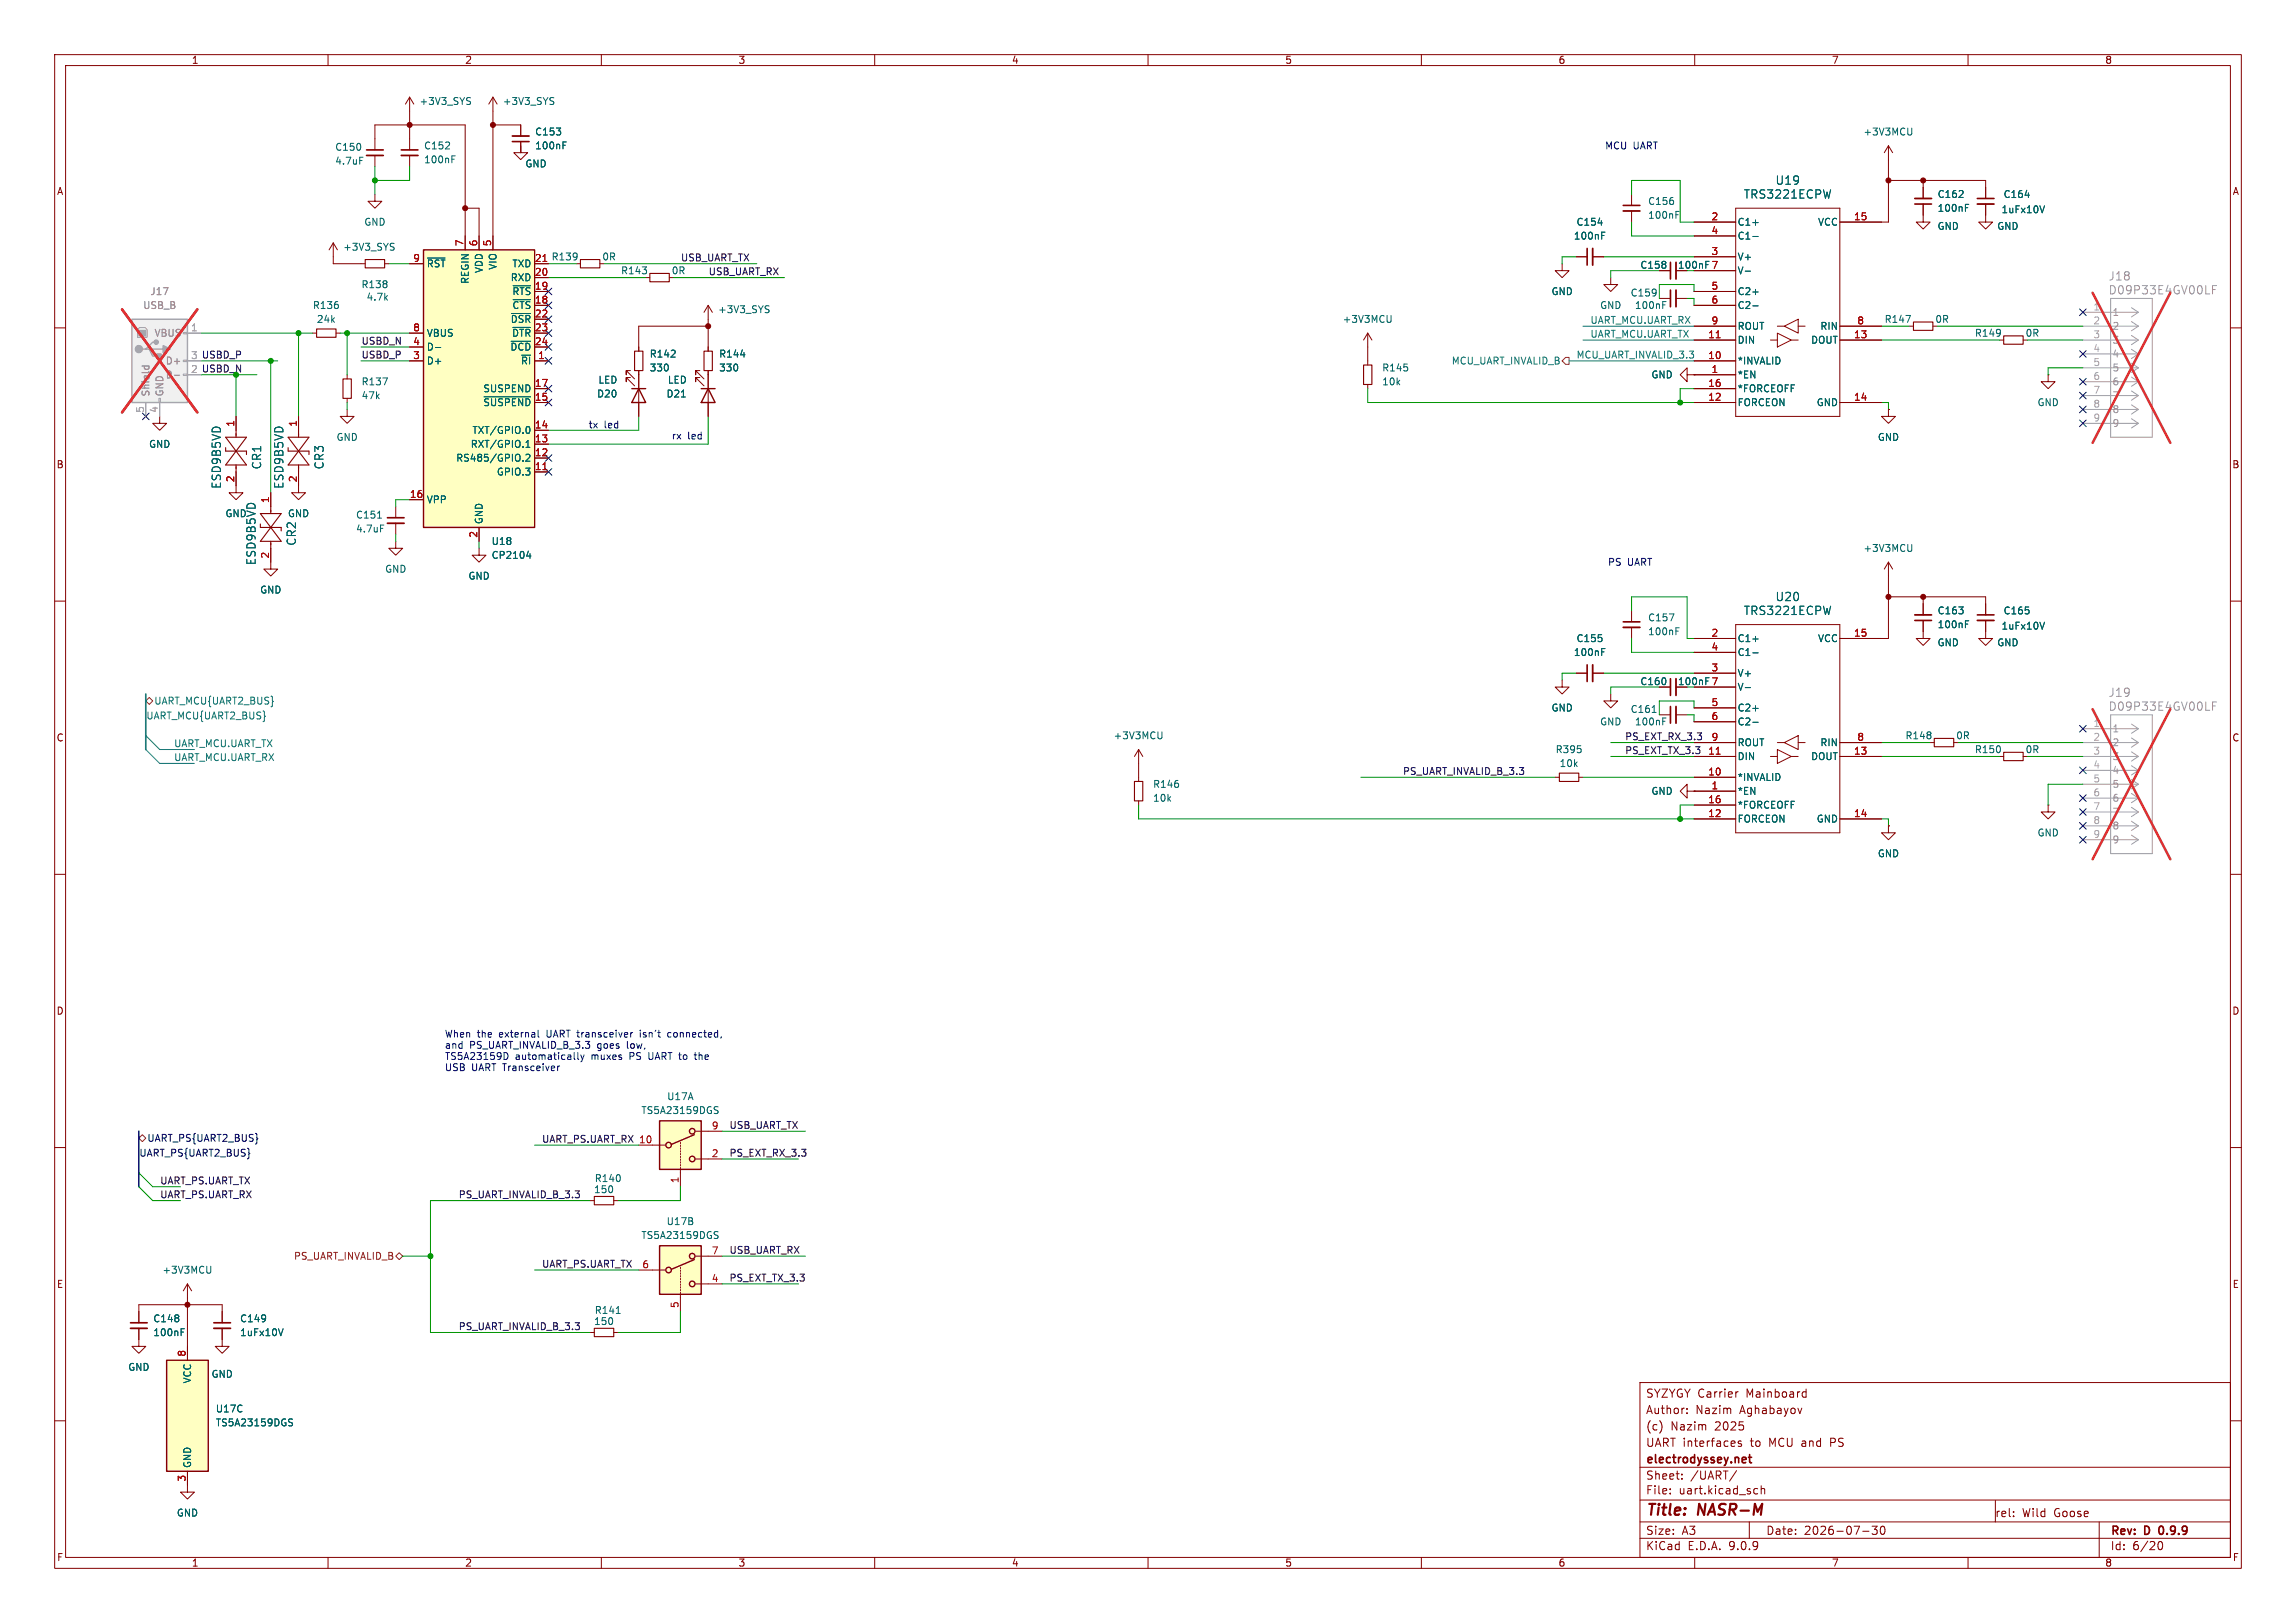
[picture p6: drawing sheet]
<svg xmlns="http://www.w3.org/2000/svg" width="420mm" height="297mm" viewBox="0 0 420 297" stroke-linecap="round" stroke-linejoin="round" font-family="sans-serif">
<defs><g id="words">
<g font-size="2.8" fill="#840000">
<text x="301" y="277.9">Title:</text>
<text x="310.6" y="277.9">NASR-M</text>
</g>
<g font-size="2.1" fill="#006464">
<text x="324.7" y="34">U19</text>
<text x="318.9" y="36.6">TRS3221ECPW</text>
<text x="40.6" y="89.5" transform="rotate(-90 40.6 89.5)">ESD9B5VD</text>
<text x="48" y="86" transform="rotate(-90 48 86)">CR1</text>
<text x="52" y="89.5" transform="rotate(-90 52 89.5)">ESD9B5VD</text>
<text x="59.4" y="86" transform="rotate(-90 59.4 86)">CR3</text>
<text x="54.3" y="100" transform="rotate(-90 54.3 100)">CR2</text>
<text x="47" y="103.5" transform="rotate(-90 47 103.5)">ESD9B5VD</text>
<text x="318.9" y="112.8">TRS3221ECPW</text>
<text x="324.7" y="110.2">U20</text>
</g>
<g font-size="2.1" fill="#989898">
<text x="385.6" y="51.5">J18</text>
<text x="385.6" y="54.1">D09P33E4GV00LF</text>
<text x="385.6" y="127.7">J19</text>
<text x="385.6" y="130.3">D09P33E4GV00LF</text>
</g>
<g font-size="2.1" fill="#840000">
<text x="301" y="256">SYZYGY Carrier</text>
<text x="319.4" y="256">Mainboard</text>
<text x="301" y="262">(c)</text>
<text x="301" y="259">Author:</text>
<text x="305.6" y="262">Nazim</text>
<text x="310.1" y="259">Nazim</text>
<text x="313.7" y="262">2025</text>
<text x="318.3" y="259">Aghabayov</text>
<text x="301" y="268.2">electrodyssey.net</text>
<text x="301" y="265">UART interfaces</text>
<text x="320.2" y="265">to</text>
<text x="323.7" y="265">MCU and</text>
<text x="335.2" y="265">PS</text>
<text x="301" y="273.7">File:</text>
<text x="301" y="271">Sheet:</text>
<text x="307.1" y="273.7">uart.kicad_sch</text>
<text x="309.2" y="271">/UART/</text>
<text x="301" y="281.1">Size:</text>
<text x="307.6" y="281.1">A3</text>
<text x="323" y="281.1">Date:</text>
<text x="330" y="281.1">2026-07-30</text>
<text x="364.9" y="277.8">rel:</text>
<text x="369.9" y="277.8">Wild</text>
<text x="375.8" y="277.8">Goose</text>
<text x="386" y="281.3">Rev:</text>
<text x="392.4" y="281.3">D</text>
<text x="395.6" y="281.3">0.9.9</text>
<text x="301" y="283.9">KiCad</text>
<text x="308.7" y="283.9">E.D.A.</text>
<text x="316.3" y="283.9">9.0.9</text>
<text x="386" y="283.9">Id:</text>
<text x="390.1" y="283.9">6/20</text>
</g>
<g font-size="1.8" fill="#840000">
<text x="35" y="11.9">1</text>
<text x="85" y="11.9">2</text>
<text x="135" y="11.9">3</text>
<text x="185" y="11.9">4</text>
<text x="235" y="11.9">5</text>
<text x="285" y="11.9">6</text>
<text x="335" y="11.9">7</text>
<text x="385" y="11.9">8</text>
<text x="10.3" y="35.9">A</text>
<text x="408.3" y="35.9">A</text>
<text x="306.8" y="49.4">100nF 7</text>
<text x="10.3" y="85.9">B</text>
<text x="408.2" y="85.9">B</text>
<text x="306.8" y="125.6">100nF 7</text>
<text x="10.3" y="135.9">C</text>
<text x="408.2" y="135.9">C</text>
<text x="10.3" y="185.9">D</text>
<text x="408.2" y="185.9">D</text>
<text x="10.3" y="235.9">E</text>
<text x="408.3" y="235.9">E</text>
<text x="10.3" y="285.9">F</text>
<text x="35" y="286.9">1</text>
<text x="85" y="286.9">2</text>
<text x="135" y="286.9">3</text>
<text x="185" y="286.9">4</text>
<text x="235" y="286.9">5</text>
<text x="285" y="286.9">6</text>
<text x="335" y="286.9">7</text>
<text x="385" y="286.9">8</text>
<text x="408.3" y="285.9">F</text>
</g>
<g font-size="1.8" fill="#006464">
<text x="76.7" y="19.4">+3V3_SYS</text>
<text x="91.9" y="19.4">+3V3_SYS</text>
<text x="61.2" y="27.8">C150</text>
<text x="77.5" y="27.5">C152</text>
<text x="97.8" y="25">C153</text>
<text x="97.8" y="27.5">100nF</text>
<text x="340.8" y="25">+3V3MCU</text>
<text x="61.2" y="30.3">4.7uF</text>
<text x="77.5" y="30.1">100nF</text>
<text x="96" y="30.8">GND</text>
<text x="66.5" y="41.5">GND</text>
<text x="288.3" y="41.5">C154</text>
<text x="301.4" y="37.7">C156</text>
<text x="301.4" y="40.2">100nF</text>
<text x="317.8" y="41.5">C1+</text>
<text x="332.5" y="41.5">VCC</text>
<text x="354.3" y="36.4">C162</text>
<text x="354.3" y="39">100nF</text>
<text x="366" y="39.2">1uFx10V</text>
<text x="366.4" y="36.4">C164</text>
<text x="62.7" y="46.1">+3V3_SYS</text>
<text x="110.1" y="47.9">0R</text>
<text x="287.8" y="44">100nF</text>
<text x="317.8" y="44">C1-</text>
<text x="317.8" y="47.9">V+</text>
<text x="354.3" y="42.3">GND</text>
<text x="365.2" y="42.3">GND</text>
<text x="66" y="52.9">R138</text>
<text x="78" y="49.1">~{RST}</text>
<text x="86" y="52.1" transform="rotate(-90 86 52.1)">REGIN</text>
<text x="88.5" y="50.1" transform="rotate(-90 88.5 50.1)">VDD</text>
<text x="91" y="49.5" transform="rotate(-90 91 49.5)">VIO</text>
<text x="93.3" y="51.7">RXD</text>
<text x="93.6" y="49.1">TXD</text>
<text x="113.5" y="50.4">R143</text>
<text x="122.8" y="50.4">0R</text>
<text x="300" y="49.4">C158</text>
<text x="317.8" y="50.4">V-</text>
<text x="57.1" y="56.7">R136</text>
<text x="57.9" y="59.3">24k</text>
<text x="67" y="55.2">4.7k</text>
<text x="93.3" y="59.3">~{DSR}</text>
<text x="93.6" y="54.2">~{RTS}</text>
<text x="93.6" y="56.7">~{CTS}</text>
<text x="131.3" y="57.5">+3V3_SYS</text>
<text x="245.5" y="59.3">+3V3MCU</text>
<text x="283.7" y="54.2">GND</text>
<text x="292.6" y="56.7">GND</text>
<text x="298.2" y="54.5">C159</text>
<text x="299" y="56.7">100nF</text>
<text x="317.8" y="54.2">C2+</text>
<text x="317.8" y="56.7">C2-</text>
<text x="344.6" y="59.3">R147</text>
<text x="353.9" y="59.3">0R</text>
<text x="78" y="61.8">VBUS</text>
<text x="78" y="64.4">D-</text>
<text x="93.3" y="64.4">~{DCD}</text>
<text x="93.6" y="61.8">~{DTR}</text>
<text x="118.8" y="65.6">R142</text>
<text x="131.5" y="65.6">R144</text>
<text x="317.8" y="60.6">ROUT</text>
<text x="317.8" y="63.1">DIN</text>
<text x="331.2" y="63.1">DOUT</text>
<text x="332.9" y="60.6">RIN</text>
<text x="361.2" y="61.8">R149</text>
<text x="370.4" y="61.8">0R</text>
<text x="66" y="70.7">R137</text>
<text x="78" y="66.9">D+</text>
<text x="88.3" y="72">SUSPEND</text>
<text x="95.2" y="66.9">~{RI}</text>
<text x="109.4" y="70.4">LED</text>
<text x="118.8" y="68.2">330</text>
<text x="122.1" y="70.4">LED</text>
<text x="131.5" y="68.2">330</text>
<text x="252.7" y="68.2">R145</text>
<text x="252.7" y="70.7">10k</text>
<text x="302" y="69.4">GND</text>
<text x="317.8" y="69.4">*EN</text>
<text x="317.8" y="66.9">*INVALID</text>
<text x="317.8" y="72">*FORCEOFF</text>
<text x="66" y="73.3">47k</text>
<text x="88.3" y="74.5">~{SUSPEND}</text>
<text x="109.1" y="72.9">D20</text>
<text x="121.8" y="72.9">D21</text>
<text x="317.8" y="74.5">FORCEON</text>
<text x="332.2" y="74.5">GND</text>
<text x="372.6" y="74.5">GND</text>
<text x="27.2" y="82.1">GND</text>
<text x="61.5" y="80.9">GND</text>
<text x="86" y="82.1">RXT/GPIO.1</text>
<text x="86.3" y="79.6">TXT/GPIO.0</text>
<text x="343.4" y="80.9">GND</text>
<text x="83.4" y="84.7">RS485/GPIO.2</text>
<text x="90.8" y="87.2">GPIO.3</text>
<text x="41.1" y="94.8">GND</text>
<text x="52.6" y="94.8">GND</text>
<text x="65" y="95.1">C151</text>
<text x="78" y="92.3">VPP</text>
<text x="65" y="97.6">4.7uF</text>
<text x="88.5" y="96" transform="rotate(-90 88.5 96)">GND</text>
<text x="89.8" y="99.9">U18</text>
<text x="340.8" y="101.2">+3V3MCU</text>
<text x="70.4" y="105">GND</text>
<text x="85.6" y="106.3">GND</text>
<text x="89.8" y="102.5">CP2104</text>
<text x="47.5" y="108.8">GND</text>
<text x="301.4" y="113.9">C157</text>
<text x="354.3" y="112.6">C163</text>
<text x="366.4" y="112.6">C165</text>
<text x="288.3" y="117.7">C155</text>
<text x="301.4" y="116.4">100nF</text>
<text x="317.8" y="117.7">C1+</text>
<text x="332.5" y="117.7">VCC</text>
<text x="354.3" y="118.5">GND</text>
<text x="354.3" y="115.2">100nF</text>
<text x="365.2" y="118.5">GND</text>
<text x="366" y="115.4">1uFx10V</text>
<text x="287.8" y="120.2">100nF</text>
<text x="300" y="125.6">C160</text>
<text x="317.8" y="120.2">C1-</text>
<text x="317.8" y="124.1">V+</text>
<text x="283.7" y="130.4">GND</text>
<text x="298.2" y="130.7">C161</text>
<text x="317.8" y="126.6">V-</text>
<text x="317.8" y="130.4">C2+</text>
<text x="203.6" y="135.5">+3V3MCU</text>
<text x="292.6" y="132.9">GND</text>
<text x="299" y="132.9">100nF</text>
<text x="317.8" y="132.9">C2-</text>
<text x="317.8" y="136.8">ROUT</text>
<text x="332.9" y="136.8">RIN</text>
<text x="348.5" y="135.5">R148</text>
<text x="357.7" y="135.5">0R</text>
<text x="284.5" y="138">R395</text>
<text x="285.2" y="140.6">10k</text>
<text x="317.8" y="139.3">DIN</text>
<text x="317.8" y="143.1">*INVALID</text>
<text x="331.2" y="139.3">DOUT</text>
<text x="361.2" y="138">R150</text>
<text x="370.4" y="138">0R</text>
<text x="210.8" y="144.4">R146</text>
<text x="210.8" y="146.9">10k</text>
<text x="302" y="145.6">GND</text>
<text x="317.8" y="145.6">*EN</text>
<text x="317.8" y="148.2">*FORCEOFF</text>
<text x="317.8" y="150.7">FORCEON</text>
<text x="332.2" y="150.7">GND</text>
<text x="372.6" y="153.3">GND</text>
<text x="343.4" y="157.1">GND</text>
<text x="121.9" y="201.5">U17A</text>
<text x="117.2" y="204.1">TS5A23159DGS</text>
<text x="108.6" y="218.5">150</text>
<text x="108.7" y="216.5">R140</text>
<text x="117.2" y="226.9">TS5A23159DGS</text>
<text x="121.8" y="224.4">U17B</text>
<text x="29.6" y="233.3">+3V3MCU</text>
<text x="27.9" y="242.2">C148</text>
<text x="27.9" y="244.7">100nF</text>
<text x="43.8" y="242.2">C149</text>
<text x="43.8" y="244.7">1uFx10V</text>
<text x="108.6" y="242.7">150</text>
<text x="108.7" y="240.6">R141</text>
<text x="23.4" y="251.1">GND</text>
<text x="35.2" y="253.3" transform="rotate(-90 35.2 253.3)">VCC</text>
<text x="38.6" y="252.3">GND</text>
<text x="39.4" y="258.7">U17C</text>
<text x="39.4" y="261.2">TS5A23159DGS</text>
<text x="35.2" y="268.7" transform="rotate(-90 35.2 268.7)">GND</text>
<text x="32.3" y="277.7">GND</text>
</g>
<g font-size="1.8" fill="#0000c2">
<text x="293.5" y="27.5">MCU UART</text>
<text x="107.6" y="78.6">tx</text>
<text x="110.5" y="78.6">led</text>
<text x="122.8" y="80.6">rx</text>
<text x="125.8" y="80.6">led</text>
<text x="294" y="103.7">PS</text>
<text x="297.7" y="103.7">UART</text>
<text x="81.3" y="190.1">When</text>
<text x="87.3" y="190.1">the</text>
<text x="91.4" y="190.1">external</text>
<text x="100.3" y="190.1">UART transceiver</text>
<text x="117.7" y="190.1">isn't</text>
<text x="123" y="190.1">connected,</text>
<text x="81.3" y="192.1">and</text>
<text x="81.3" y="194.2">TS5A23159D</text>
<text x="81.3" y="196.2">USB</text>
<text x="85.9" y="192.1">PS_UART_INVALID_B_3.3</text>
<text x="86.3" y="196.2">UART Transceiver</text>
<text x="94.2" y="194.2">automatically</text>
<text x="108.3" y="194.2">muxes</text>
<text x="109.4" y="192.1">goes</text>
<text x="115" y="192.1">low,</text>
<text x="115.5" y="194.2">PS</text>
<text x="119.1" y="194.2">UART to</text>
<text x="128" y="194.2">the</text>
</g>
<g font-size="1.8" fill="#a90000">
<text x="313" y="40.4">2</text>
<text x="339" y="40.4">15</text>
<text x="84.8" y="45.2" transform="rotate(-90 84.8 45.2)">7</text>
<text x="87.4" y="45.2" transform="rotate(-90 87.4 45.2)">6</text>
<text x="89.9" y="45.2" transform="rotate(-90 89.9 45.2)">5</text>
<text x="313" y="42.9">4</text>
<text x="313" y="46.7">3</text>
<text x="75.5" y="48">9</text>
<text x="97.7" y="48">21 R139</text>
<text x="97.7" y="50.5">20</text>
<text x="97.7" y="53.1">19</text>
<text x="97.7" y="48">21</text>
<text x="313" y="53.1">5</text>
<text x="97.7" y="55.6">18</text>
<text x="97.7" y="58.2">22</text>
<text x="313" y="55.6">6</text>
<text x="313" y="59.4">9</text>
<text x="339.7" y="59.4">8</text>
<text x="75.5" y="60.7">8</text>
<text x="75.5" y="63.2">4</text>
<text x="75.5" y="65.8">3</text>
<text x="97.7" y="60.7">23</text>
<text x="97.7" y="63.2">24</text>
<text x="98.4" y="65.8">1</text>
<text x="312.4" y="62">11</text>
<text x="312.4" y="65.8">10</text>
<text x="339" y="62">13</text>
<text x="97.7" y="70.9">17</text>
<text x="312.4" y="70.9">16</text>
<text x="313" y="68.3">1</text>
<text x="97.7" y="73.4">15</text>
<text x="312.4" y="73.4">12</text>
<text x="339" y="73.4">14</text>
<text x="42.9" y="78.2" transform="rotate(-90 42.9 78.2)">1</text>
<text x="54.4" y="78.2" transform="rotate(-90 54.4 78.2)">1</text>
<text x="97.7" y="78.5">14</text>
<text x="97.7" y="81">13</text>
<text x="97.7" y="83.6">12</text>
<text x="42.9" y="88.3" transform="rotate(-90 42.9 88.3)">2</text>
<text x="54.4" y="88.3" transform="rotate(-90 54.4 88.3)">2</text>
<text x="97.7" y="86.1">11</text>
<text x="49.3" y="92.1" transform="rotate(-90 49.3 92.1)">1</text>
<text x="74.9" y="91.2">16</text>
<text x="87.4" y="98.5" transform="rotate(-90 87.4 98.5)">2</text>
<text x="49.3" y="102.3" transform="rotate(-90 49.3 102.3)">2</text>
<text x="313" y="116.6">2</text>
<text x="313" y="119.1">4</text>
<text x="339" y="116.6">15</text>
<text x="313" y="122.9">3</text>
<text x="313" y="129.3">5</text>
<text x="313" y="131.8">6</text>
<text x="313" y="135.6">9</text>
<text x="339.7" y="135.6">8</text>
<text x="312.4" y="138.2">11</text>
<text x="312.4" y="142">10</text>
<text x="339" y="138.2">13</text>
<text x="312.4" y="147.1">16</text>
<text x="312.4" y="149.6">12</text>
<text x="313" y="144.5">1</text>
<text x="339" y="149.6">14</text>
<text x="130.1" y="206.8">9</text>
<text x="130.1" y="211.8">2</text>
<text x="124.2" y="216.6" transform="rotate(-90 124.2 216.6)">1</text>
<text x="117.4" y="232.2">6</text>
<text x="130.1" y="229.6">7</text>
<text x="124.2" y="239.5" transform="rotate(-90 124.2 239.5)">5</text>
<text x="130.1" y="234.7">4</text>
<text x="34" y="248.4" transform="rotate(-90 34 248.4)">8</text>
<text x="34" y="271.2" transform="rotate(-90 34 271.2)">3</text>
</g>
<g font-size="1.8" fill="#0f0f0f">
<text x="124.5" y="47.9">USB_UART_TX</text>
<text x="129.5" y="50.5">USB_UART_RX</text>
<text x="34.9" y="65.8">3 USBD_P</text>
<text x="66" y="63.2">USBD_N</text>
<text x="66" y="65.7">USBD_P</text>
<text x="297.2" y="135.5">PS_EXT_RX_3.3</text>
<text x="256.5" y="141.9">PS_UART_INVALID_B_3.3</text>
<text x="297.2" y="138.1">PS_EXT_TX_3.3</text>
<text x="99.1" y="209.2">UART_PS.UART_RX 10</text>
<text x="133.3" y="206.7">USB_UART_TX</text>
<text x="133.3" y="211.7">PS_EXT_RX_3.3</text>
<text x="29.2" y="216.8">UART_PS.UART_TX</text>
<text x="29.2" y="219.4">UART_PS.UART_RX</text>
<text x="83.8" y="219.4">PS_UART_INVALID_B_3.3</text>
<text x="99.1" y="232.1">UART_PS.UART_TX</text>
<text x="133.3" y="229.5">USB_UART_RX</text>
<text x="133.3" y="234.6">PS_EXT_TX_3.3</text>
<text x="83.8" y="243.5">PS_UART_INVALID_B_3.3</text>
</g>
<g font-size="1.8" fill="#989898">
<text x="26.1" y="56.7">USB_B</text>
<text x="27.4" y="54.2">J17</text>
<text x="386.3" y="58">1</text>
<text x="28.2" y="61.8">VBUS</text>
<text x="386.3" y="60.6">2</text>
<text x="386.3" y="63.1">3</text>
<text x="386.3" y="65.6">4</text>
<text x="30.2" y="66.9">D+</text>
<text x="30.2" y="69.4">D-</text>
<text x="386.3" y="68.2">5</text>
<text x="386.3" y="70.7">6</text>
<text x="27.5" y="72.6" transform="rotate(-90 27.5 72.6)">Shield</text>
<text x="30.1" y="72.6" transform="rotate(-90 30.1 72.6)">GND</text>
<text x="386.3" y="73.3">7</text>
<text x="386.3" y="75.8">8</text>
<text x="386.3" y="78.3">9</text>
<text x="386.3" y="134.2">1</text>
<text x="386.3" y="136.8">2</text>
<text x="386.3" y="139.3">3</text>
<text x="386.3" y="141.8">4</text>
<text x="386.3" y="144.4">5</text>
<text x="386.3" y="146.9">6</text>
<text x="386.3" y="149.5">7</text>
<text x="386.3" y="152">8</text>
<text x="386.3" y="154.5">9</text>
</g>
<g font-size="1.8" fill="#008484">
<text x="290.8" y="59.3">UART_MCU.UART_RX</text>
<text x="288.3" y="65.7">MCU_UART_INVALID_3.3</text>
<text x="290.8" y="61.9">UART_MCU.UART_TX</text>
<text x="265.5" y="66.9">MCU_UART_INVALID_B</text>
<text x="26.7" y="131.7">UART_MCU{UART2_BUS}</text>
<text x="28.1" y="129.1">UART_MCU{UART2_BUS}</text>
<text x="31.7" y="136.8">UART_MCU.UART_TX</text>
<text x="31.7" y="139.4">UART_MCU.UART_RX</text>
</g>
<g font-size="1.8" fill="#aaa">
<text x="382.8" y="56.9">1</text>
<text x="382.8" y="59.4">2</text>
<text x="34.9" y="60.7">1</text>
<text x="34.9" y="65.8">3</text>
<text x="382.8" y="62">3</text>
<text x="382.8" y="64.5">4</text>
<text x="34.9" y="68.3">2</text>
<text x="382.8" y="67.1">5</text>
<text x="382.8" y="69.6">6</text>
<text x="26.4" y="75.6" transform="rotate(-90 26.4 75.6)">5</text>
<text x="29" y="75.6" transform="rotate(-90 29 75.6)">4</text>
<text x="382.8" y="72.1">7</text>
<text x="382.8" y="74.7">8</text>
<text x="382.8" y="77.2">9</text>
<text x="382.8" y="133.1">1</text>
<text x="382.8" y="135.6">2</text>
<text x="382.8" y="138.2">3</text>
<text x="382.8" y="140.7">4</text>
<text x="382.8" y="143.3">5</text>
<text x="382.8" y="145.8">6</text>
<text x="382.8" y="148.3">7</text>
<text x="382.8" y="150.9">8</text>
<text x="382.8" y="153.4">9</text>
</g>
<text font-size="1.8" fill="#009600" x="34.9" y="68.3">2 USBD_N</text>
<g font-size="1.8" fill="#000084">
<text x="26.9" y="209.1">UART_PS{UART2_BUS}</text>
<text x="25.4" y="211.7">UART_PS{UART2_BUS}</text>
</g>
<text font-size="1.8" fill="#725600" x="53.7" y="230.7">PS_UART_INVALID_B</text>
</g></defs>
<g fill="none" stroke="#840000" stroke-width=".18">
<path d="M10 10h400v277h-400zM12 12h396v273h-396zM60 10v2M74.9 17.8l-.7 1.3M74.9 17.8l.8 1.3M74.9 17.8v2.5M90.2 17.8l-.8 1.3M90.2 17.8l.7 1.3M90.2 17.8v2.5M110 10v2M160 10v2M210 10v2"/>
<path d="M260 10v2M310 10v2M360 10v2M68.6 35.6v1.2h1.2l-1.2 1.3-1.3-1.3h1.3M68.6 25.4v2M68.6 28.4v2.1M95.2 22.9v2M95.2 25.9v2M317.5 38.1h19v38.1h-19zM345.4 26.7v2.5M345.4 26.7l-.7 1.2M345.4 26.7l.8 1.2"/>
<path d="M351.8 37.3v3.3h1.3l-1.3 1.3-1.3-1.3h1.3M351.8 34.3v2M303.5 54.6h2.1M303.5 49.5h2.1M306.6 54.6h2M309.9 59.7h7.6M309.9 49.5h7.6M309.9 40.6h7.6M309.9 43.2h7.6M309.9 47h7.6M309.9 53.3h7.6M309.9 55.9h7.6"/>
<path d="M325.1 59.7h1.3M326.4 59.7l2.5-1.3v2.6zM328.9 59.7h1.3M336.5 59.7h7.7M336.5 40.6h7.7M349.2 59.7h.8M10 60h2M129.5 63.5v.8M129.5 67.8v.8M250.2 61l-.8 1.2M250.2 61l.8 1.2M250.2 61v2.5"/>
<path d="M250.2 66v.8M250.2 70.4v.7M309.9 62.2h7.6M309.9 68.6h7.6M309.9 73.7h7.6M309.9 66h7.6M309.9 71.1h7.6M323.8 62.2h1.3M325.1 61l2.6 1.2-2.6 1.3zM327.7 62.2h1.2M336.5 62.2h7.7M336.5 73.7h7.7"/>
<path d="M345.4 74.9v1.3h1.3l-1.3 1.3-1.2-1.3h1.2M345.4 74.9h.1M374.6 68.6v1.3h1.3l-1.3 1.2-1.2-1.2h1.2M374.6 68.6h.1M408 60h2M10 110h2M298.4 111.8v2M298.4 114.8v2M345.4 102.9l-.7 1.2M345.4 102.9l.8 1.2M345.4 102.9v2.5M408 110h2"/>
<path d="M285.7 124.5v1.2h1.3l-1.3 1.3-1.2-1.3h1.2M288.3 123.2h2M291.3 123.2h2.1M294.6 127v1.3h1.3l-1.3 1.2-1.2-1.2h1.2M303.5 130.8h2.1M306.6 130.8h2M10 160h2M308.6 144.8v-1.3l-1.3 1.3 1.3 1.3v-1.3h1.3M309.9 144.8h.1M408 160h2M10 210h2M107.9 219.7h.8"/>
<path d="M112.3 219.7h.7M408 210h2M25.4 240v2.1M25.4 243.1v2M300 253h108v32h-108zM308.6 258.5v.2M308.6 257.8v.1M317.9 254.7l-.3 .1M329.6 257.7l-.4 1M329.8 254.8h.6M329.8 255.6h.6M330.4 254.2v1.5"/>
<path d="M10 260h2M300 278.5h108M300 274.5h108M300 268.5h108M303.9 260.6v1M305.5 273.2v.2M305.5 272.5v.1M307.7 270.5v.2M307.7 269.8v.1M317.7 269.1l-1.3 1.9M318.5 263.8l-.3-.1-.3 .2 .1 .2 .5 .2v.3h-.6M320 278.5v3"/>
<path d="M321.1 272.4l.4 .1M321.5 273.3l-.4 .1M322.2 272.5l.2-.1 .3 .1 .1 .9M322.2 271.9v1.5M342.4 279.3h1l-.5 .6 .4 .1v.6l-.2 .2h-.4l-.3-.2M344.1 279.4l.2-.1a.8 .8 0 0 1 .5 .7 .8 .8 0 0 1-.5 .8l-.2-.2-.2-.4zM365 274.6v3.9M368.3 277.4v.1M368.3 276.6v.2M384 278.5v6.5M408 260h2M60 285v2"/>
<path d="M110 285v2M160 285v2M210 285v2M260 285v2M300 281.5h108M310 285v2M340.7 280.2h1.2M360 285v2M394.7 282.7l.2-.5 .2-.1a.8 .8 0 0 1 .5 .7 .8 .8 0 0 1-.5 .8l-.2-.2-.2-.4"/>
</g>
<g fill="none" stroke="#840000" stroke-width=".3">
<path d="M67.1 27.4h3M93.7 25.9h3.1M350.3 37.3h3M305.6 48v3.1M305.6 53.1v3M296.9 113.8h3.1M290.3 121.7v3M305.6 129.3v3M23.9 242.1h3M319.2 266.7l.2 .3-.7 .2M319.3 267.6l-.1 .1M319.8 266.7h.6"/>
<path d="M320 266.2v1.3l.4 .2M395 279.6v.9"/>
</g>
<g fill="none" stroke="#006464" stroke-width=".18">
<path d="M85.8 18.5l.3 .3-.3 .3M85.9 17.9h.2M101.1 18.5l.2 .3-.2 .3M101.1 17.9h.2M65.8 28.8h.6M103 26.6h.4M103 26h.6M349.7 23.4v1.1l-.1 .1-.4 .1M359.5 38h.4M359.5 37.4h.6M254.5 57.7v1.1l-.2 .1-.3 .1M304.2 55.8h.4"/>
<path d="M304.2 55.2h.6M319.2 49.6h1M320.6 40.7h1M320.6 43.3h1M320.6 53.4h1M320.6 56h1M348.6 57.7h.9l-.6 1.3M135.5 64.9h.8M349.7 99.6v1.1l-.1 .1-.4 .1M293 119.3h.4M293 118.7h.6M305.4 112.3h.8l-.5 1.3"/>
<path d="M306.6 115.5h.4M306.6 114.9h.6M302.2 130.4h.7M304.2 132h.4M304.2 131.4h.6M33.1 243.8h.5M33.1 243.2h.6"/>
</g>
<path d="M67.1 28.4h3M93.7 24.9h3.1M350.3 36.3h3M306.6 48v3.1M306.6 53.1v3M296.9 114.8h3.1M291.3 121.7v3M306.6 129.3v3M23.9 243.1h3" fill="none" stroke="#840000" stroke-width=".33"/>
<path d="M350 58.9h3.6v1.6h-3.6zM128.8 64.3h1.5v3.5h-1.5zM249.4 66.8h1.6v3.6h-1.6zM108.7 218.9h3.6v1.6h-3.6z" fill="none" stroke="#840000" stroke-width=".2"/>
<g fill="none" stroke="#a1a1a1" stroke-width=".18">
<path d="M381 57.2h10.2M381 59.7h10.2M386.1 54.6h7.6v25.4h-7.6zM389.9 56.3l1.3 .9M389.9 58.8l1.3 .9M391.2 57.2l-1.3 .8M391.2 59.7l-1.3 .8M381 62.2h10.2M381 64.8h10.2M381 67.3h10.2M381 69.9h10.2M381 72.4h10.2"/>
<path d="M381 74.9h10.2M381 77.5h10.2M389.9 61.4l1.3 .8M389.9 63.9l1.3 .9M389.9 66.5l1.3 .8M389.9 69l1.3 .9M389.9 71.5l1.3 .9M389.9 74.1l1.3 .8M389.9 76.6l1.3 .9M391.2 62.2l-1.3 .9M391.2 64.8l-1.3 .8M391.2 67.3l-1.3 .9"/>
<path d="M391.2 69.9l-1.3 .8M391.2 72.4l-1.3 .8M391.2 74.9l-1.3 .9M391.2 77.5l-1.3 .8"/>
</g>
<path d="M404.7 53h.5M405.4 52.3h-.7v1.5" fill="none" stroke="#989898" stroke-width=".18"/>
<path d="M382.8 53.6l14.2 27.4M397 53.6l-14.2 27.4" fill="none" stroke="#e12e31" stroke-width=".46"/>
<path d="M313.9 61.8h.8" fill="none" stroke="#a90000" stroke-width=".18"/>
<path d="M77.5 45.7h20.3v50.8h-20.3z" fill="#ffffc2"/>
<path d="M77.5 45.7h20.3v50.8h-20.3z" fill="none" stroke="#840000" stroke-width=".25"/>
<g fill="none" stroke="#840000" stroke-width=".18">
<path d="M298.4 35.6v2M298.4 38.6v2M363.2 37.3v3.3h1.3l-1.3 1.3-1.3-1.3h1.3M363.2 34.3v2M74.9 48.3h2.6M85.1 43.2v2.5M87.6 43.2v2.5M90.2 43.2v2.5M97.8 50.8h2.5M97.8 53.3h2.5M97.8 55.9h2.5M97.8 58.4h2.5"/>
<path d="M285.7 48.3v1.2h1.3l-1.3 1.3-1.2-1.3h1.2M288.3 47h2M291.3 47h2.1M294.6 50.8v1.3h1.3l-1.3 1.2-1.2-1.2h1.2M74.9 61h2.6M74.9 63.5h2.6M74.9 66h2.6M97.8 61h2.5M97.8 63.5h2.5M97.8 66h2.5M97.8 71.1h2.5M97.8 73.7h2.5"/>
<path d="M97.8 78.7h2.5M116.8 63.5v.8M116.8 67.8v.8M365.8 62.2h.7M74.9 91.4h2.6M87.6 96.5v2.6M97.8 81.3h2.5M97.8 83.8h2.5M97.8 86.4h2.5M303.5 125.7h2.1M107.9 243.8h.8M112.3 243.8h.7"/>
</g>
<g fill="none" stroke="#006464" stroke-width=".18">
<path d="M306.6 39.3h.4M306.6 38.7h.6M370.4 35.7h.8M374 37.7l-.4 1.2M78.2 47.2h3.2M93.6 57.4h3.5M93.8 59.9h3.3M93.9 52.3h3.2M93.9 54.8h3.2M292.3 40.8h.8M293 43.1h.4M293 42.5h.6"/>
<path d="M79.7 63.6h.9M88.5 72.6h8.6M93.5 62.5h3.6M96.5 78a.68 .68 0 0 1 .5 .7 .68 .68 0 0 1-.5 .6M95.7 84.3v.1M96.2 83.3l.5-.2 .2 .4-.7 .9h.7M96.2 81.9h.7M96.2 81l.4-.4v1.3M96.3 101.8h.8M97 101.3v.9M112.7 240.4h.8"/>
</g>
<path d="M99.3 85.9h.7" fill="none" stroke="#a90000" stroke-width=".18"/>
<path d="M296.9 37.6h3.1M361.7 36.3h3M290.3 45.5v3M305.6 124.2v3.1" fill="none" stroke="#840000" stroke-width=".3"/>
<path d="M296.9 38.6h3.1M361.7 37.3h3M291.3 45.5v3M306.6 124.2v3.1" fill="none" stroke="#840000" stroke-width=".33"/>
<path d="M116.1 64.3h1.5v3.5h-1.5zM366.5 61.5h3.6v1.5h-3.6zM108.7 243.1h3.6v1.5h-3.6z" fill="none" stroke="#840000" stroke-width=".2"/>
<path d="M120.6 228h7.7v8.9h-7.7z" fill="#ffffc2"/>
<g fill="none" stroke="#840000" stroke-width=".18">
<path d="M129.5 55.9l-.7 1.3M129.5 55.9l.8 1.3M129.5 55.9v2.5M115.3 67.8h-.7v.8v-.8l1.5 1.5M115.3 69.1h-.7v.8v-.8l1.5 1.5M116.8 68.6v7.6M309.9 116.8h7.6M309.9 119.4h7.6M317.5 114.3h19v38.1h-19zM336.5 116.8h7.7M309.9 138.4h7.6M309.9 135.9h7.6"/>
<path d="M309.9 123.2h7.6M309.9 125.7h7.6M309.9 129.5h7.6M309.9 132.1h7.6M323.8 138.4h1.3M325.1 137.2l2.6 1.2-2.6 1.3zM325.1 135.9h1.3M326.4 135.9l2.5-1.3v2.6zM327.7 138.4h1.2M328.9 135.9h1.3M336.5 138.4h7.7M336.5 135.9h7.7"/>
<path d="M309.9 144.8h7.6M309.9 149.9h7.6M309.9 142.2h7.6M309.9 147.3h7.6M336.5 149.9h7.7M116.8 232.4h4.9M124.5 231.9v.3M124.5 232.4v.3M124.5 232.9v.3M124.5 233.4v.3M124.5 233.9v.3M124.5 234.4v.3"/>
<path d="M124.5 234.9v.3M124.5 235.5v.2M124.5 236v.2M124.5 236.5v.2M124.5 237v3M127.3 229.9h4.8M127.3 234.9h4.8"/>
</g>
<g fill="none" stroke="#840000" stroke-width=".25">
<path d="M115.6 71.1h2.5M116.8 71.1l1.3 2.6h-2.5zM120.6 228h7.7v8.9h-7.7zM127 230.5l-4.2 1.8"/>
<circle cx="122.3" cy="232.4" r=".51"/>
<circle cx="126.6" cy="229.9" r=".51"/>
<circle cx="126.6" cy="234.9" r=".51"/>
</g>
<path d="M140.4 56.6l.3 .3-.3 .3M140.5 56h.2M320.6 116.9h1M320.6 119.5h1M319.2 125.8h1M320.6 129.6h1M320.6 132.2h1M130.9 226l.3 .1 .2 .3-.3 .2h-.3M130.9 225.4h.5" fill="none" stroke="#006464" stroke-width=".18"/>
<path d="M313.9 138h.8" fill="none" stroke="#a90000" stroke-width=".18"/>
<path d="M120.6 205.1h7.7v8.9h-7.7z" fill="#ffffc2"/>
<g fill="none" stroke="#840000" stroke-width=".18">
<path d="M116.8 209.6h4.9M124.5 209v.3M124.5 209.6v.2M124.5 210.1v.2M124.5 210.6v.2M124.5 211.1v.2M124.5 211.6v.2M124.5 212.1v.2M124.5 212.6v.3M124.5 213.1v.3M124.5 213.6v.3M124.5 214.1v3.1"/>
<path d="M127.3 207h4.8M127.3 212.1h4.8"/>
</g>
<g fill="none" stroke="#840000" stroke-width=".25">
<path d="M120.6 205.1h7.7v8.9h-7.7zM127 207.6l-4.2 1.8"/>
<circle cx="122.3" cy="209.6" r=".51"/>
<circle cx="126.6" cy="212.1" r=".51"/>
<circle cx="126.6" cy="207" r=".51"/>
</g>
<path d="M130.9 203.1l.3 .1 .2 .3-.3 .3h-.3M130.9 202.5l.5 .1" fill="none" stroke="#006464" stroke-width=".18"/>
<path d="M30.5 248.9h7.6v20.3h-7.6z" fill="#ffffc2"/>
<path d="M128.3 71.1h2.5M129.5 71.1l1.3 2.6h-2.5zM30.5 248.9h7.6v20.3h-7.6z" fill="none" stroke="#840000" stroke-width=".25"/>
<g fill="none" stroke="#840000" stroke-width=".18">
<path d="M74.9 25.4v2M74.9 28.4v2.1M95.2 26.7v1.2h1.3l-1.3 1.3-1.2-1.3h1.2M61 44.5l-.8 1.2M61 44.5l.7 1.2M61 44.5v2.5M66 48.3h.8M70.4 48.3h.7M105.4 48.3h.8M118.1 50.8h.8M29.2 76.2v1.3h1.3l-1.3 1.2-1.3-1.2h1.3M43.2 76.2v2.5"/>
<path d="M54.6 76.2v2.5M57.1 61h.8M61.5 61h.7M63.5 74.9v1.3h1.3l-1.3 1.3-1.3-1.3h1.3M63.5 68.6v.7M63.5 72.9v.8M128 67.8h-.7v.8v-.8l1.5 1.5M128 69.1h-.7v.8v-.8l1.5 1.5M129.5 68.6v7.6M308.6 68.6v-1.3l-1.3 1.3 1.3 1.3v-1.3h1.3M309.9 68.6h.1M43.2 86.4v3.8h1.2l-1.2 1.2-1.3-1.2h1.3"/>
<path d="M54.6 86.4v3.8h1.3l-1.3 1.2-1.3-1.2h1.3M72.4 99.1v1.2h1.3l-1.3 1.3-1.3-1.3h1.3M72.4 92.7v2M72.4 95.8v2M87.6 100.3v1.3h1.3l-1.3 1.3-1.2-1.3h1.2M351.8 113.5v3.3h1.3l-1.3 1.3-1.3-1.3h1.3M351.8 110.5v2M363.2 113.5v3.3h1.3l-1.3 1.3-1.3-1.3h1.3M363.2 110.5v2M208.3 137.2v2.5M208.3 137.2l-.8 1.2M208.3 137.2l.7 1.2"/>
<path d="M353.1 135.9h.7M365.8 138.4h.7M208.3 142.2v.8M208.3 146.6v.7M284.5 142.2h.7M288.8 142.2h.8M345.4 151.1v1.3h1.3l-1.3 1.3-1.2-1.3h1.2M345.4 151.1h.1M374.6 147.3v1.3h1.3l-1.3 1.3-1.2-1.3h1.2M374.6 147.3h.1M34.3 234.9v2.6M34.3 234.9l-.8 1.3"/>
<path d="M34.3 234.9l.8 1.3M25.4 245.1v1.3h1.3l-1.3 1.2-1.3-1.2h1.3M34.3 246.4v2.5M40.6 243.1v3.3h1.3l-1.3 1.2-1.2-1.2h1.2M40.6 240v2.1M34.3 269.2v3.8h1.3l-1.3 1.3-1.3-1.3h1.3"/>
</g>
<g fill="none" stroke="#006464" stroke-width=".18">
<path d="M82.7 29.1h.4M82.7 28.5h.6M71.9 45.2l.2 .2-.2 .4M71.9 44.5l.2 .1M70 69.2h.9l-.6 1.2M124.7 72.7h.7M69.1 94.8h.7M69.6 96.1h.6M359.5 114.2h.4M359.5 113.6h.6M374 113.9l-.4 1.2M212.5 133.9v1.1l-.1 .1-.3 .1"/>
<path d="M38.6 231.7v1l-.2 .2-.3 .1M51.8 243.2l-.4 1.2M53 259.7h.5M53 260.3l.4 .1 .1 .3-.2 .2h-.3"/>
</g>
<g fill="none" stroke="#a1a1a1" stroke-width=".18">
<path d="M381 133.4h10.2M381 135.9h10.2M381 138.4h10.2M386.1 130.8h7.6v25.4h-7.6zM389.9 132.5l1.3 .9M389.9 135l1.3 .9M389.9 137.6l1.3 .8M391.2 133.4l-1.3 .8M391.2 135.9l-1.3 .8M391.2 138.4l-1.3 .9M381 141h10.2M381 143.5h10.2"/>
<path d="M381 146.1h10.2M381 148.6h10.2M381 151.1h10.2M381 153.7h10.2M389.9 140.1l1.3 .9M389.9 142.7l1.3 .8M389.9 145.2l1.3 .9M389.9 147.7l1.3 .9M389.9 150.3l1.3 .8M389.9 152.8l1.3 .9M391.2 141l-1.3 .8M391.2 143.5l-1.3 .9"/>
<path d="M391.2 146.1l-1.3 .8M391.2 148.6l-1.3 .8M391.2 151.1l-1.3 .9M391.2 153.7l-1.3 .8"/>
</g>
<path d="M404.7 129.2h.5M405.4 128.5h-.7v1.5" fill="none" stroke="#989898" stroke-width=".18"/>
<path d="M382.8 129.8l14.2 27.4M397 129.8l-14.2 27.4" fill="none" stroke="#e12e31" stroke-width=".46"/>
<g fill="none" stroke="#840000" stroke-width=".2">
<path d="M66.8 47.5h3.6v1.5h-3.6zM106.2 47.5h3.5v1.5h-3.5zM118.9 50h3.5v1.6h-3.5zM43.2 78.7v1.3M54.6 78.7v1.3M57.9 60.2h3.6v1.5h-3.6zM62.7 69.3h1.6v3.6h-1.6zM41.3 80h3.8l-3.8 5.1h3.8zM41.3 82.6h3.8v.6M43.2 85.1v1.3M52.7 80h3.8l-3.8 5.1h3.8zM52.7 82.6h3.8v.6"/>
<path d="M54.6 85.1v1.3M353.8 135.1h3.6v1.6h-3.6zM366.5 137.7h3.6v1.5h-3.6zM207.5 143h1.5v3.6h-1.5zM285.2 141.5h3.6v1.5h-3.6z"/>
</g>
<path d="M73.4 27.4h3.1M70.9 94.7h3M350.3 113.5h3M361.7 112.5h3M39.1 242.1h3.1" fill="none" stroke="#840000" stroke-width=".3"/>
<path d="M73.4 28.4h3.1M70.9 95.8h3M350.3 112.5h3M361.7 113.5h3M39.1 243.1h3.1" fill="none" stroke="#840000" stroke-width=".33"/>
<path d="M24.1 58.4h10.2v15.3h-10.2z" fill="#f0f0f0"/>
<path d="M24.1 58.4h10.2v15.3h-10.2zM26.7 63.9h.6l.6 1.3h1.3M27.3 63.9h2.5M28.6 62.6h-.7l-1.2 1.3h-.7" fill="none" stroke="#a1a1a1" stroke-width=".25"/>
<path d="M25.5 59.9h1l.4 .4v1.4h-1.8v-1.4zM26.7 73.7v2.5M29.1 72.9h.2v.8h-.2zM29.2 73.7v2.5M33.5 60.8h.8v.3h-.8zM33.5 65.9h.8v.3h-.8zM33.5 68.5h.8v.2h-.8zM34.3 61h2.5M34.3 66h2.5" fill="none" stroke="#a1a1a1" stroke-width=".18"/>
<path d="M25.4 60.5h1.3v1h-1.3z" fill="#a1a1a1" stroke="#a1a1a1" stroke-width=".18"/>
<g fill="#a1a1a1" stroke="#a1a1a1" stroke-width=".25">
<path d="M28.7 64.8h.8v.7h-.8z"/>
<path d="M29.8 63.2l1.3 .7-1.3 .6z"/>
<circle cx="25.4" cy="63.9" r=".63"/>
<circle cx="28.6" cy="62.6" r=".38"/>
</g>
<path d="M26 67h1.2M26.5 67l-.1 .3M27.2 67v.3M31.9 68.7h1" fill="none" stroke="#989898" stroke-width=".18"/>
<path d="M22.3 56.6l13.8 18.9M36.1 56.6l-13.8 18.9" fill="none" stroke="#e12e31" stroke-width=".46"/>
<g fill="none" stroke="#840000" stroke-width=".18">
<path d="M68.6 25.4v-2.5h16.5v22.8M74.9 20.3v5.1M85.1 38.1h2.5v7.6M90.2 20.3v25.4M90.2 22.9h5v2M95.2 25.9v2M345.4 29.2v11.4h-8.9M345.4 33h17.8v3.3M351.8 33v3.3M351.8 37.3v2.1M363.2 37.3v2.1M61 47v1.3h5"/>
<path d="M74.9 48.3h2.6M97.8 53.3h2.5M97.8 55.9h2.5M97.8 50.8h2.5M97.8 58.4h2.5M129.5 58.4v5.9M129.5 59.7h-12.7v4.6M288.3 47h2M291.3 47h2.1M303.5 49.5h2.1M309.9 59.7h7.6M309.9 40.6h7.6"/>
<path d="M309.9 43.2h7.6M309.9 47h7.6M309.9 49.5h7.6M309.9 53.3h7.6M309.9 55.9h7.6M336.5 59.7h7.7M43.2 76.2v2.5M54.6 76.2v2.5M74.9 66h2.6M74.9 61h2.6M74.9 63.5h2.6M97.8 73.7h2.5"/>
<path d="M97.8 66h2.5M97.8 71.1h2.5M97.8 61h2.5M97.8 63.5h2.5M97.8 78.7h2.5M116.8 67.8v3.3M116.8 73.7v2.5M129.5 67.8v3.3M129.5 73.7v2.5M250.2 63.5v2.5M309.9 68.6h.1M309.9 68.6h7.6"/>
<path d="M309.9 73.7h7.6M309.9 62.2h7.6M309.9 66h7.6M309.9 71.1h7.6M336.5 73.7h7.7M336.5 62.2h7.7M345.4 74.9h.1M43.2 86.4v2.5M49.5 90.2v2.5M54.6 86.4v2.5M74.9 91.4h2.6M87.6 96.5v2.6"/>
<path d="M97.8 81.3h2.5M97.8 83.8h2.5M97.8 86.4h2.5M49.5 100.3v3.8h1.3l-1.3 1.3-1.2-1.3h1.2M309.9 116.8h7.6M309.9 119.4h7.6M345.4 105.4v11.4h-8.9M345.4 109.2h17.8v3.3M351.8 109.2v3.3M351.8 113.5v2.1M363.2 113.5v2.1M208.3 139.7v2.5"/>
<path d="M288.3 123.2h2M291.3 123.2h2.1M303.5 125.7h2.1M309.9 123.2h7.6M309.9 125.7h7.6M309.9 129.5h7.6M309.9 132.1h7.6M309.9 135.9h7.6M309.9 138.4h7.6M336.5 135.9h7.7M336.5 138.4h7.7M309.9 144.8h.1"/>
<path d="M309.9 144.8h7.6M309.9 149.9h7.6M309.9 142.2h7.6M309.9 147.3h7.6M336.5 149.9h7.7M345.4 151.1h.1M34.3 237.5v11.4M25.4 242.1v-3.3h15.2v3.3M25.4 243.1v2M40.6 243.1v2M34.3 269.2v2.6"/>
</g>
<path d="M47.6 94h3.8l-3.8 5.1h3.8zM47.6 96.5h3.8v.7M49.5 92.7v1.3M49.5 99.1v1.2" fill="none" stroke="#840000" stroke-width=".2"/>
<path d="M286.4 65.4h.6v1.3h-.6l-.7-.7zM26.7 128.3l.6-.7 .6 .7-.6 .6zM25.4 208.3l.6-.7 .7 .7-.7 .6zM72.4 229.9l.6-.7 .7 .7-.7 .6z" fill="none" stroke="#725600" stroke-width=".18"/>
<path d="M25.4 207v10.2" fill="none" stroke="#000084" stroke-width=".3"/>
<path d="M26.7 127v10.2" fill="none" stroke="#008484" stroke-width=".3"/>
<g fill="none" stroke="#009600" stroke-width=".18">
<path d="M68.6 30.5v5.1M74.9 30.5v2.5h-6.3M95.2 26.7v1.2M298.4 35.6v-2.6h8.9v7.6h2.6M71.1 48.3h3.8M100.3 50.8h17.8M100.3 48.3h5.1M110.5 48.3h27.9M123.2 50.8h20.3M288.3 47h-2.6v1.3M293.4 47h16.5M298.4 40.6v2.6h11.5"/>
<path d="M303.5 49.5h-8.9v1.3M308.6 54.6h1.3v1.3M309.9 53.3v-1.2h-6.4v2.5M344.2 59.7h5M354.3 59.7h26.7M36.8 66h14M36.8 61h20.3M36.8 68.6h10.2M43.2 68.6v7.6M49.5 66v24.2M54.6 61v15.2M62.2 61h12.7"/>
<path d="M63.5 61v7.6M63.5 73.7v1.2M66 66h8.9M66 63.5h8.9M116.8 76.2v2.5h-16.5M129.5 76.2v5.1h-29.2M250.2 71.1v2.6h59.7M309.9 71.1h-2.6v2.6M344.2 73.7h1.2v1.2M344.2 62.2h21.6M370.8 62.2h10.2M381 67.3h-6.4v1.3"/>
<path d="M72.4 97.8v1.3M74.9 91.4h-2.5v1.3M87.6 99.1v1.2M298.4 111.8v-2.6h10.2v7.6h1.3M298.4 116.8v2.6h11.5M288.3 123.2h-2.6v1.3M293.4 123.2h16.5M294.6 138.4h15.3M294.6 135.9h15.3M303.5 125.7h-8.9v1.3M308.6 130.8h1.3v1.3M309.9 129.5v-1.2h-6.4v2.5"/>
<path d="M344.2 138.4h21.6M344.2 135.9h8.9M358.1 135.9h22.9M370.8 138.4h10.2M208.3 147.3v2.6h101.6M248.9 142.2h35.6M289.6 142.2h20.3M309.9 147.3h-2.6v2.6M344.2 149.9h1.2v1.2M381 143.5h-6.4v3.8M25.4 217.2l2.5 2.5h5.1M25.4 214.6l2.5 2.6h5.1"/>
<path d="M97.8 209.6h19M107.9 219.7h-29.2v24.1h29.2M124.5 217.2v2.5h-11.5M132.1 212.1h13.9M132.1 207h15.2M73.7 229.9h5M97.8 232.4h19M132.1 229.9h15.2M132.1 234.9h13.9M124.5 240v3.8h-11.5"/>
</g>
<path d="M289.6 59.7h20.3M287 66h22.9M289.6 62.2h20.3M26.7 134.6l2.5 2.6h6.4M26.7 137.2l2.5 2.5h6.4" fill="none" stroke="#008484" stroke-width=".18"/>
<g fill="none" stroke="#000084" stroke-width=".18">
<path d="M99.7 57.8l1.2 1.2M99.7 55.3l1.2 1.2M99.7 52.7l1.2 1.2M100.9 57.8l-1.2 1.2M100.9 55.3l-1.2 1.2M100.9 52.7l-1.2 1.2M380.4 56.5l1.2 1.3M381.6 56.5l-1.2 1.3M26.1 75.6l1.2 1.2M27.3 75.6l-1.2 1.2M99.7 62.9l1.2 1.2M99.7 70.5l1.2 1.2"/>
<path d="M99.7 73.1l1.2 1.2M99.7 60.4l1.2 1.2M99.7 65.4l1.2 1.2M100.9 62.9l-1.2 1.2M100.9 70.5l-1.2 1.2M100.9 73.1l-1.2 1.2M100.9 60.4l-1.2 1.2M100.9 65.4l-1.2 1.2M380.4 69.2l1.2 1.3M380.4 71.8l1.2 1.2M380.4 74.3l1.2 1.2M380.4 76.9l1.2 1.2"/>
<path d="M380.4 64.2l1.2 1.2M381.6 69.2l-1.2 1.3M381.6 71.8l-1.2 1.2M381.6 74.3l-1.2 1.2M381.6 76.9l-1.2 1.2M381.6 64.2l-1.2 1.2M99.7 85.8l1.2 1.2M99.7 83.2l1.2 1.2M100.9 85.8l-1.2 1.2M100.9 83.2l-1.2 1.2M380.4 132.7l1.2 1.3M381.6 132.7l-1.2 1.3"/>
<path d="M380.4 140.4l1.2 1.2M380.4 145.4l1.2 1.3M380.4 153.1l1.2 1.2M380.4 150.5l1.2 1.2M380.4 148l1.2 1.2M381.6 140.4l-1.2 1.2M381.6 145.4l-1.2 1.3M381.6 153.1l-1.2 1.2M381.6 150.5l-1.2 1.2M381.6 148l-1.2 1.2"/>
</g>
<g fill="none" stroke="#0000c2" stroke-width=".18">
<path d="M92.9 192.9v.4l-.1 .4-.6 .2M98.4 188.5v1.1l.2 .2M102 195.1v.8M102.1 195.1l-.1 .2M105.1 193.8l.1 .1M105.7 192.6v1.1l.2 .2M106.2 193l.3 .9M106.5 193.9l-.3 .4M106.8 193l-.3 .9M115.7 188.9l-.3 .3M117.1 188.5v.1M117.1 188.9v.9"/>
<path d="M122.6 188.9l-.3 .1-.2 .2 .1 .5 .4 .1M127 193h.5M127.2 192.6v1.1l.3 .2"/>
</g>
<g fill="none" stroke="#006464" stroke-width=".18">
<path d="M103 26.6h.4M103 26h.6M359.5 38h.4M359.5 37.4h.6M370.4 35.7h.8M374 37.7l-.4 1.2M78.2 47.2h3.2M93.6 57.4h3.5M93.8 59.9h3.3M93.9 52.3h3.2M93.9 54.8h3.2M292.3 40.8h.8"/>
<path d="M293 43.1h.4M293 42.5h.6M319.2 49.6h1M320.6 40.7h1M320.6 43.3h1M320.6 53.4h1M320.6 56h1M79.7 63.6h.9M88.5 72.6h8.6M93.5 62.5h3.6M96.5 78a.68 .68 0 0 1 .5 .7 .68 .68 0 0 1-.5 .6M124.7 72.7h.7"/>
<path d="M135.5 64.9h.8M95.7 84.3v.1M96.2 83.3l.5-.2 .2 .4-.7 .9h.7M96.2 81.9h.7M96.2 81l.4-.4v1.3M96.3 101.8h.8M97 101.3v.9M293 119.3h.4M293 118.7h.6M320.6 116.9h1M320.6 119.5h1M359.5 114.2h.4"/>
<path d="M359.5 113.6h.6M374 113.9l-.4 1.2M319.2 125.8h1M320.6 129.6h1M320.6 132.2h1M33.1 243.8h.5M33.1 243.2h.6M51.8 243.2l-.4 1.2M53 259.7h.5M53 260.3l.4 .1 .1 .3-.2 .2h-.3"/>
</g>
<path d="M313.9 61.8h.8M99.3 85.9h.7M313.9 138h.8" fill="none" stroke="#a90000" stroke-width=".18"/>
<g fill="#840000" stroke="#840000" stroke-width=".18">
<circle cx="351.8" cy="33" r=".46"/>
<circle cx="345.4" cy="33" r=".46"/>
<circle cx="351.8" cy="109.2" r=".46"/>
<circle cx="345.4" cy="109.2" r=".46"/>
<circle cx="129.5" cy="59.7" r=".46"/>
<circle cx="85.1" cy="38.1" r=".46"/>
<circle cx="74.9" cy="22.9" r=".46"/>
<circle cx="90.2" cy="22.9" r=".46"/>
<circle cx="34.3" cy="238.8" r=".46"/>
</g>
<g fill="#009600" stroke="#009600" stroke-width=".18">
<circle cx="307.3" cy="73.7" r=".46"/>
<circle cx="307.3" cy="149.9" r=".46"/>
<circle cx="68.6" cy="33" r=".46"/>
<circle cx="49.5" cy="66" r=".46"/>
<circle cx="63.5" cy="61" r=".46"/>
<circle cx="54.6" cy="61" r=".46"/>
<circle cx="78.7" cy="229.9" r=".46"/>
</g>
<use href="#words"/>
</svg>
